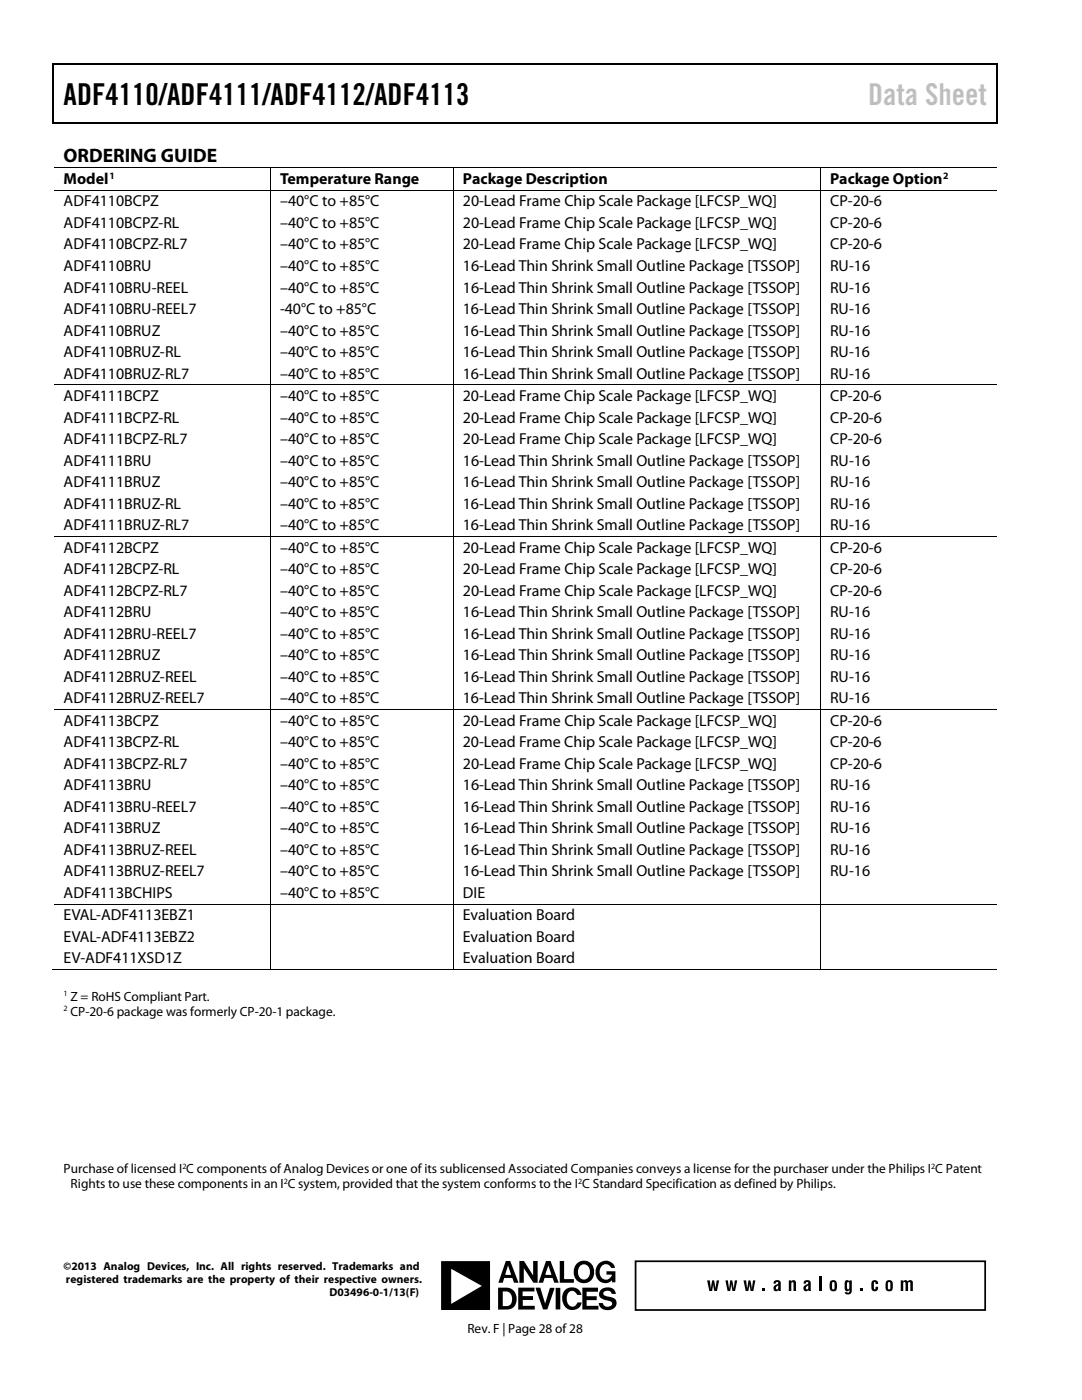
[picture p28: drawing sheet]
<svg xmlns="http://www.w3.org/2000/svg" width="216mm" height="279mm" viewBox="0 0 216 279" stroke-linecap="round" stroke-linejoin="round" font-family="sans-serif">
<defs><g id="words">
<text font-size="6" x="12.7" y="20.9">ADF4110/ADF4111/ADF4112/ADF4113</text>
<text font-size="6" fill="#c1c1c1" x="173.2" y="20.9">Data Sheet</text>
<text font-size="3.9" x="12.7" y="32.4">ORDERING GUIDE</text>
<g font-size="3.2">
<text x="12.7" y="36.7">Model</text>
<text x="12.7" y="41.2">ADF4110BCPZ</text>
<text x="55.9" y="36.7">Temperature Range</text>
<text x="55.9" y="41.2">–40°C to +85°C</text>
<text x="92.4" y="36.7">Package Description</text>
<text x="92.4" y="41.2">20-Lead Frame Chip Scale Package [LFCSP_WQ]</text>
<text x="165.7" y="36.7">Package Option</text>
<text x="165.7" y="41.2">CP-20-6</text>
<text x="12.7" y="45.5">ADF4110BCPZ-RL</text>
<text x="55.9" y="45.5">–40°C to +85°C</text>
<text x="92.4" y="45.5">20-Lead Frame Chip Scale Package [LFCSP_WQ]</text>
<text x="165.7" y="45.5">CP-20-6</text>
<text x="12.7" y="49.8">ADF4110BCPZ-RL7</text>
<text x="55.9" y="49.8">–40°C to +85°C</text>
<text x="92.4" y="49.8">20-Lead Frame Chip Scale Package [LFCSP_WQ]</text>
<text x="165.6" y="49.8">CP-20-6</text>
<text x="12.7" y="54.1">ADF4110BRU</text>
<text x="12.7" y="58.4">ADF4110BRU-REEL</text>
<text x="55.9" y="54.1">–40°C to +85°C</text>
<text x="55.9" y="58.4">–40°C to +85°C</text>
<text x="92.4" y="54.1">16-Lead Thin Shrink Small Outline Package [TSSOP]</text>
<text x="92.4" y="58.4">16-Lead Thin Shrink Small Outline Package [TSSOP]</text>
<text x="165.7" y="54.1">RU-16</text>
<text x="165.7" y="58.4">RU-16</text>
<text x="12.7" y="62.7">ADF4110BRU-REEL7</text>
<text x="55.9" y="62.7">-40°C to +85°C</text>
<text x="92.4" y="62.7">16-Lead Thin Shrink Small Outline Package [TSSOP]</text>
<text x="165.6" y="62.7">RU-16</text>
<text x="12.7" y="67">ADF4110BRUZ</text>
<text x="12.7" y="71.3">ADF4110BRUZ-RL</text>
<text x="55.9" y="71.3">–40°C to +85°C</text>
<text x="55.9" y="67">–40°C to +85°C</text>
<text x="92.4" y="71.3">16-Lead Thin Shrink Small Outline Package [TSSOP]</text>
<text x="92.4" y="67">16-Lead Thin Shrink Small Outline Package [TSSOP]</text>
<text x="165.6" y="71.3">RU-16</text>
<text x="165.6" y="67">RU-16</text>
<text x="12.7" y="75.6">ADF4110BRUZ-RL7</text>
<text x="55.9" y="75.6">–40°C to +85°C</text>
<text x="92.4" y="75.6">16-Lead Thin Shrink Small Outline Package [TSSOP]</text>
<text x="165.6" y="75.6">RU-16</text>
<text x="12.7" y="80.1">ADF4111BCPZ</text>
<text x="55.9" y="80.1">–40°C to +85°C</text>
<text x="92.4" y="80.1">20-Lead Frame Chip Scale Package [LFCSP_WQ]</text>
<text x="165.7" y="80.1">CP-20-6</text>
<text x="12.7" y="84.3">ADF4111BCPZ-RL</text>
<text x="12.7" y="88.6">ADF4111BCPZ-RL7</text>
<text x="55.9" y="84.3">–40°C to +85°C</text>
<text x="55.9" y="88.6">–40°C to +85°C</text>
<text x="92.4" y="84.3">20-Lead Frame Chip Scale Package [LFCSP_WQ]</text>
<text x="92.4" y="88.6">20-Lead Frame Chip Scale Package [LFCSP_WQ]</text>
<text x="165.7" y="84.3">CP-20-6</text>
<text x="165.7" y="88.6">CP-20-6</text>
<text x="12.7" y="92.9">ADF4111BRU</text>
<text x="55.9" y="92.9">–40°C to +85°C</text>
<text x="92.4" y="92.9">16-Lead Thin Shrink Small Outline Package [TSSOP]</text>
<text x="165.7" y="92.9">RU-16</text>
<text x="12.7" y="97.2">ADF4111BRUZ</text>
<text x="12.7" y="101.5">ADF4111BRUZ-RL</text>
<text x="55.9" y="101.5">–40°C to +85°C</text>
<text x="55.9" y="97.2">–40°C to +85°C</text>
<text x="92.4" y="101.5">16-Lead Thin Shrink Small Outline Package [TSSOP]</text>
<text x="92.4" y="97.2">16-Lead Thin Shrink Small Outline Package [TSSOP]</text>
<text x="165.6" y="101.5">RU-16</text>
<text x="165.7" y="97.2">RU-16</text>
<text x="12.7" y="105.8">ADF4111BRUZ-RL7</text>
<text x="55.9" y="105.8">–40°C to +85°C</text>
<text x="92.4" y="105.8">16-Lead Thin Shrink Small Outline Package [TSSOP]</text>
<text x="165.6" y="105.8">RU-16</text>
<text x="12.7" y="110.3">ADF4112BCPZ</text>
<text x="55.9" y="110.3">–40°C to +85°C</text>
<text x="92.4" y="110.3">20-Lead Frame Chip Scale Package [LFCSP_WQ]</text>
<text x="165.6" y="110.3">CP-20-6</text>
<text x="12.7" y="114.6">ADF4112BCPZ-RL</text>
<text x="12.7" y="118.9">ADF4112BCPZ-RL7</text>
<text x="55.9" y="114.6">–40°C to +85°C</text>
<text x="55.9" y="118.9">–40°C to +85°C</text>
<text x="92.4" y="114.6">20-Lead Frame Chip Scale Package [LFCSP_WQ]</text>
<text x="92.4" y="118.9">20-Lead Frame Chip Scale Package [LFCSP_WQ]</text>
<text x="165.7" y="114.6">CP-20-6</text>
<text x="165.7" y="118.9">CP-20-6</text>
<text x="12.7" y="123.2">ADF4112BRU</text>
<text x="55.9" y="123.2">–40°C to +85°C</text>
<text x="92.4" y="123.2">16-Lead Thin Shrink Small Outline Package [TSSOP]</text>
<text x="165.7" y="123.2">RU-16</text>
<text x="12.7" y="127.5">ADF4112BRU-REEL7</text>
<text x="12.7" y="131.8">ADF4112BRUZ</text>
<text x="55.9" y="127.5">–40°C to +85°C</text>
<text x="55.9" y="131.8">–40°C to +85°C</text>
<text x="92.4" y="127.5">16-Lead Thin Shrink Small Outline Package [TSSOP]</text>
<text x="92.4" y="131.8">16-Lead Thin Shrink Small Outline Package [TSSOP]</text>
<text x="165.7" y="127.5">RU-16</text>
<text x="165.7" y="131.8">RU-16</text>
<text x="12.7" y="136.1">ADF4112BRUZ-REEL</text>
<text x="55.9" y="136.1">–40°C to +85°C</text>
<text x="92.4" y="136.1">16-Lead Thin Shrink Small Outline Package [TSSOP]</text>
<text x="165.7" y="136.1">RU-16</text>
<text x="12.7" y="140.4">ADF4112BRUZ-REEL7</text>
<text x="55.9" y="140.4">–40°C to +85°C</text>
<text x="92.4" y="140.4">16-Lead Thin Shrink Small Outline Package [TSSOP]</text>
<text x="165.7" y="140.4">RU-16</text>
<text x="12.7" y="144.8">ADF4113BCPZ</text>
<text x="12.7" y="149.1">ADF4113BCPZ-RL</text>
<text x="55.9" y="144.8">–40°C to +85°C</text>
<text x="55.9" y="149.1">–40°C to +85°C</text>
<text x="92.4" y="144.8">20-Lead Frame Chip Scale Package [LFCSP_WQ]</text>
<text x="92.4" y="149.1">20-Lead Frame Chip Scale Package [LFCSP_WQ]</text>
<text x="165.6" y="144.8">CP-20-6</text>
<text x="165.7" y="149.1">CP-20-6</text>
<text x="12.7" y="153.4">ADF4113BCPZ-RL7</text>
<text x="55.9" y="153.4">–40°C to +85°C</text>
<text x="92.4" y="153.4">20-Lead Frame Chip Scale Package [LFCSP_WQ]</text>
<text x="165.7" y="153.4">CP-20-6</text>
<text x="12.7" y="157.7">ADF4113BRU</text>
<text x="55.9" y="157.7">–40°C to +85°C</text>
<text x="92.4" y="157.7">16-Lead Thin Shrink Small Outline Package [TSSOP]</text>
<text x="165.7" y="157.7">RU-16</text>
<text x="12.7" y="162">ADF4113BRU-REEL7</text>
<text x="12.7" y="166.3">ADF4113BRUZ</text>
<text x="55.9" y="162">–40°C to +85°C</text>
<text x="55.9" y="166.3">–40°C to +85°C</text>
<text x="92.4" y="162">16-Lead Thin Shrink Small Outline Package [TSSOP]</text>
<text x="92.4" y="166.3">16-Lead Thin Shrink Small Outline Package [TSSOP]</text>
<text x="165.7" y="162">RU-16</text>
<text x="165.7" y="166.3">RU-16</text>
<text x="12.7" y="170.6">ADF4113BRUZ-REEL</text>
<text x="55.9" y="170.6">–40°C to +85°C</text>
<text x="92.4" y="170.6">16-Lead Thin Shrink Small Outline Package [TSSOP]</text>
<text x="165.7" y="170.6">RU-16</text>
<text x="12.7" y="174.9">ADF4113BRUZ-REEL7</text>
<text x="12.7" y="179.2">ADF4113BCHIPS</text>
<text x="55.9" y="174.9">–40°C to +85°C</text>
<text x="55.9" y="179.2">–40°C to +85°C</text>
<text x="92.4" y="174.9">16-Lead Thin Shrink Small Outline Package [TSSOP]</text>
<text x="92.4" y="179.2">DIE</text>
<text x="165.7" y="174.9">RU-16</text>
<text x="12.7" y="183.7">EVAL-ADF4113EBZ1</text>
<text x="92.4" y="183.7">Evaluation Board</text>
<text x="12.7" y="188">EVAL-ADF4113EBZ2</text>
<text x="92.4" y="188">Evaluation Board</text>
<text x="12.7" y="192.3">EV-ADF411XSD1Z</text>
<text x="92.4" y="192.3">Evaluation Board</text>
</g>
<g font-size="2.7">
<text x="14.1" y="199.7">Z = RoHS Compliant Part.</text>
<text x="14.1" y="202.7">CP-20-6 package was formerly CP-20-1 package.</text>
<text x="12.7" y="234.1">Purchase of licensed I C components of Analog Devices or one of its sublicensed Associated Companies conveys a license for the purchaser under the Philips I C Patent</text>
<text x="14.1" y="237.1">Rights to use these components in an I C system, provided that the system conforms to the I C Standard Specification as defined by Philips.</text>
<text x="93.3" y="266">Rev. F | Page 28 of28</text>
</g>
<g font-size="2.3">
<text x="12.7" y="253.5">©2013 Analog Devices, Inc. All rights reserved. Trademarks and</text>
<text x="13.2" y="256.1">registered trademarks are the property of their respective owners.</text>
<text x="65.7" y="258.7">D03496-0-1/13(F)</text>
</g>
<g font-size="1.9">
<text x="21.8" y="35.6">1</text>
<text x="188.2" y="35.6">2</text>
</g>
<g font-size="1.6">
<text x="12.7" y="198.8">1</text>
<text x="12.7" y="201.8">2</text>
<text x="36.4" y="233.3">2</text>
<text x="185.8" y="233.3">2</text>
<text x="56.6" y="236.2">2</text>
<text x="115.4" y="236.2">2</text>
</g>
</g></defs>
<g fill="#000">
<path d="M10.5 12.7h.3v1h-.3zM10.5 12.7h.3v.3h-.3zM133.3 12.7h.3v.3h-.3zM198.8 12.7h.2v1h-.2zM198.8 12.7h.2v.3h-.2zM10.5 24.4h.3v.2h-.3zM53.9 33.4h.2v.1h-.2zM53.9 37.9h.2v.2h-.2zM90.4 33.4h.2v.1h-.2zM90.4 37.9h.2v.2h-.2zM133.1 24.4h.2v.2h-.2zM163.7 33.4h.1v.1h-.1z"/>
<path d="M163.7 37.9h.1v.2h-.1zM198.8 24.4h.2v.2h-.2zM53.9 76.7h.2v.2h-.2zM90.4 76.7h.2v.2h-.2zM163.7 76.7h.1v.2h-.1zM53.9 107h.2v.1h-.2zM90.4 107h.2v.1h-.2zM163.7 107h.1v.1h-.1zM53.9 141.5h.2v.2h-.2zM90.4 141.5h.2v.2h-.2zM163.7 141.5h.1v.2h-.1zM53.9 180.4h.2v.2h-.2z"/>
<path d="M53.9 193.5h.2v.1h-.2zM90.4 180.4h.2v.2h-.2zM90.4 193.5h.2v.1h-.2zM163.7 180.4h.1v.2h-.1zM163.7 193.5h.1v.1h-.1zM141.1 255.5h.5l.2 1.8 .3-1.8h.4l.3 1.8 .2-1.8h.5l-.4 2.1h-.6l-.2-1.3-.2 1.3h-.6zM144.7 255.5h.5l.3 1.8 .2-1.8h.4l.3 1.8 .2-1.8h.5l-.4 2.1h-.6l-.2-1.3-.2 1.3h-.5zM148.4 255.5h.5l.2 1.8 .3-1.8h.3l.3 1.8 .3-1.8h.4l-.4 2.1h-.5l-.2-1.3-.3 1.3h-.5zM152.2 257.2h.5v.4h-.5zM157.4 255.5h.5v.3a.49 .49 0 0 1 .4-.3 .49 .49 0 0 1 .5 .2v1.9h-.5v-1.5l-.2-.2-.2 .2v1.5h-.5zM163.4 254.8h.5v2.8h-.5zM171.7 257.2h.5v.4h-.5z"/>
<path d="M174.1 255.6a.69 .69 0 0 1 .8-.1 .69 .69 0 0 1 .3 .8h-.5v-.4h-.3v1.4h.3v-.5h.5a.69 .69 0 0 1-.6 .9 .69 .69 0 0 1-.7-.8v-1zM179.7 255.5h.5v.3l.3-.3h.4l.2 .3a.54 .54 0 0 1 .6-.3 .54 .54 0 0 1 .4 .4v1.7h-.4l-.1-1.6-.2-.1-.2 .1v1.6h-.5v-1.6l-.2-.1-.3 .2v1.5h-.5z"/>
<path d="M103.6 251.7h.9l1.9 2.9v-2.9h.9v4.3h-.9l-1.9-2.9v2.9h-.9zM111.7 251.7h.9v3.6h1.9v.7h-2.8zM108.9 251.7h1l1.6 4.3h-.9l-.3-1h-1.6l-.3 1h-.9zM100.9 251.7h.9l1.7 4.3h-.9l-.4-1h-1.6l-.3 1h-.9zM115.2 252.1a2.12 2.12 0 0 1 2.6-.1 2.12 2.12 0 0 1 .7 2.5 2.09 2.09 0 0 1-2.7 1.5 2.09 2.09 0 0 1-1.2-2.8zM119.6 252.1a1.87 1.87 0 0 1 3.1 .9h-.8a1.15 1.15 0 0 0-1.1-.7 1.15 1.15 0 0 0-1.1 1 1.37 1.37 0 0 0 .3 1.7 1.37 1.37 0 0 0 1.8 0l.3-.6h-1.1v-.7h1.8v2.2h-.7v-.4a1.93 1.93 0 0 1-2.2 .4 1.93 1.93 0 0 1-1.1-2.1l.4-1.2zM88 251.7h9.8v9.7h-9.8zM106.9 257h.9l1 3.2 .9-3.2h.9l-1.4 4.3h-.8zM116.2 257h3.1v.8h-2.2v.9h2v.8h-2v1.1h2.3v.8h-3.2zM103.4 257h3.2v.7h-2.3v1h2.1v.7h-2.1v1.2h2.4v.8h-3.3zM99.4 257h1.7a2.24 2.24 0 0 1 2 1.9 2.24 2.24 0 0 1-1.4 2.4l-2.3 .1zM110.9 257h.9v4.3h-.9zM112.8 257.4a1.93 1.93 0 0 1 3.2 1h-.8l-.2-.2a.99 .99 0 0 0-1.1-.6 .99 .99 0 0 0-.8 1 1.69 1.69 0 0 0 1.2 2.2 1.11 1.11 0 0 0 .9-.9h.9a1.92 1.92 0 0 1-2 1.6 1.92 1.92 0 0 1-1.8-1.6 2.5 2.5 0 0 1 .5-2.5zM120 257.3a1.73 1.73 0 0 1 2.9 .9h-.8a.91 .91 0 0 0-.8-.6 .91 .91 0 0 0-.9 .5 1.11 1.11 0 0 0 1.2 .7 1.3 1.3 0 0 1 1.5 1.2 1.3 1.3 0 0 1-1.2 1.4 1.7 1.7 0 0 1-2.4-1.3h.8a.96 .96 0 0 0 .9 .7 .96 .96 0 0 0 1-.6 1.05 1.05 0 0 0-1.3-.7 1.21 1.21 0 0 1-1.3-.7 1.21 1.21 0 0 1 .4-1.5zM109.4 252.6l-.5 1.8h1.1zM101.4 252.6l-.6 1.8h1.2zM115.6 252.8a1.61 1.61 0 0 0 .9 2.6 1.56 1.56 0 0 0 1.2-1.5 1.56 1.56 0 0 0-1.2-1.6l-.5 .2zM90 253.2v7l6.1-3.6zM100.3 257.7v3a1.32 1.32 0 0 0 1.9-1.1 1.51 1.51 0 0 0-1.9-1.9z"/>
<path d="M154.5 255.7a.74 .74 0 0 1 .8-.3 .74 .74 0 0 1 .5 .7v1.5h-.4l-.1-.2a.57 .57 0 0 1-.8 .2 .57 .57 0 0 1-.1-.8l.9-.7-.2-.2h-.2l-.1 .3h-.5zM154.9 256.8l-.1 .4 .2 .1 .2-.1 .1-.7z"/>
<path d="M160.5 255.7a.73 .73 0 0 1 .8-.3 .73 .73 0 0 1 .5 .7v1.5h-.4l-.1-.2a.6 .6 0 0 1-.9 .1 .6 .6 0 0 1 .1-.9l.8-.5-.2-.2h-.2l-.1 .3h-.5zM160.9 256.8l-.1 .4 .2 .1 .2-.1 .1-.7z"/>
<path d="M165.7 255.7a.75 .75 0 0 1 .9-.2 .75 .75 0 0 1 .4 .8 1.05 1.05 0 0 1-.7 1.4l-.4-.1a1.96 1.96 0 0 1-.2-1.9zM166.1 255.9l-.1 1.3 .3 .1 .2-.1v-1.1v-.2z"/>
<path d="M168.7 255.6l.1-.1a.47 .47 0 0 1 .7 .3v-.3h.5l-.1 2.4a.73 .73 0 0 1-.6 .4 .73 .73 0 0 1-.7-.4h.8l.1-.5a.53 .53 0 0 1-.7 .3 .53 .53 0 0 1-.3-.7zM169.1 255.9l-.1 1.1 .2 .3 .2-.1 .1-1.1-.1-.2z"/>
<path d="M176.9 255.7a.74 .74 0 0 1 .8-.2 .74 .74 0 0 1 .4 .8 1.06 1.06 0 0 1-.7 1.4l-.4-.1a1.54 1.54 0 0 1-.3-1.7zM177.2 255.9v1.3l.2 .1 .3-.1v-1.1l-.1-.2z"/>
</g>
<path d="M10.7 13.7v10.7M10.8 12.8h122.5M133.6 12.8h65.2M198.9 13.7v10.7M10.8 24.5h188" fill="none" stroke="#000" stroke-width=".25"/>
<g fill="none" stroke="#000" stroke-width=".2">
<path d="M10.8 33.4h43.1M10.8 38h43.1M54 33.5v4.4M54 38.1v38.6M54.1 33.4h36.3M54.1 38h36.3M90.5 33.5v4.4M90.5 38.1v38.6M90.6 33.4h73.1M90.6 38h73.1M163.7 33.5v4.4M163.7 38.1v38.6"/>
<path d="M163.8 33.4h35M163.8 38h35M10.8 76.8h43.1M54 76.9v30.1M54.1 76.8h36.3M90.5 76.9v30.1M90.6 76.8h73.1M163.7 76.9v30.1M163.8 76.8h35M10.8 107.1h43.1M54 107.1v34.4M54.1 107.1h36.3"/>
<path d="M90.5 107.1v34.4M90.6 107.1h73.1M163.7 107.1v34.4M163.8 107.1h35M10.8 141.6h43.1M54 141.7v38.7M54.1 141.6h36.3M90.5 141.7v38.7M90.6 141.6h73.1M163.7 141.7v38.7M163.8 141.6h35M10.5 193.5h43.4"/>
<path d="M10.8 180.5h43.1M54 180.6v12.9M54.1 180.5h36.3M54.1 193.5h36.3M90.5 180.6v12.9M90.6 180.5h73.1M90.6 193.5h73.1M163.7 180.6v12.9M163.8 180.5h35M163.8 193.5h35"/>
</g>
<path d="M126.8 251.7h69.8v9.7h-69.8z" fill="none" stroke="#000" stroke-width=".35"/>
<use href="#words"/>
</svg>
